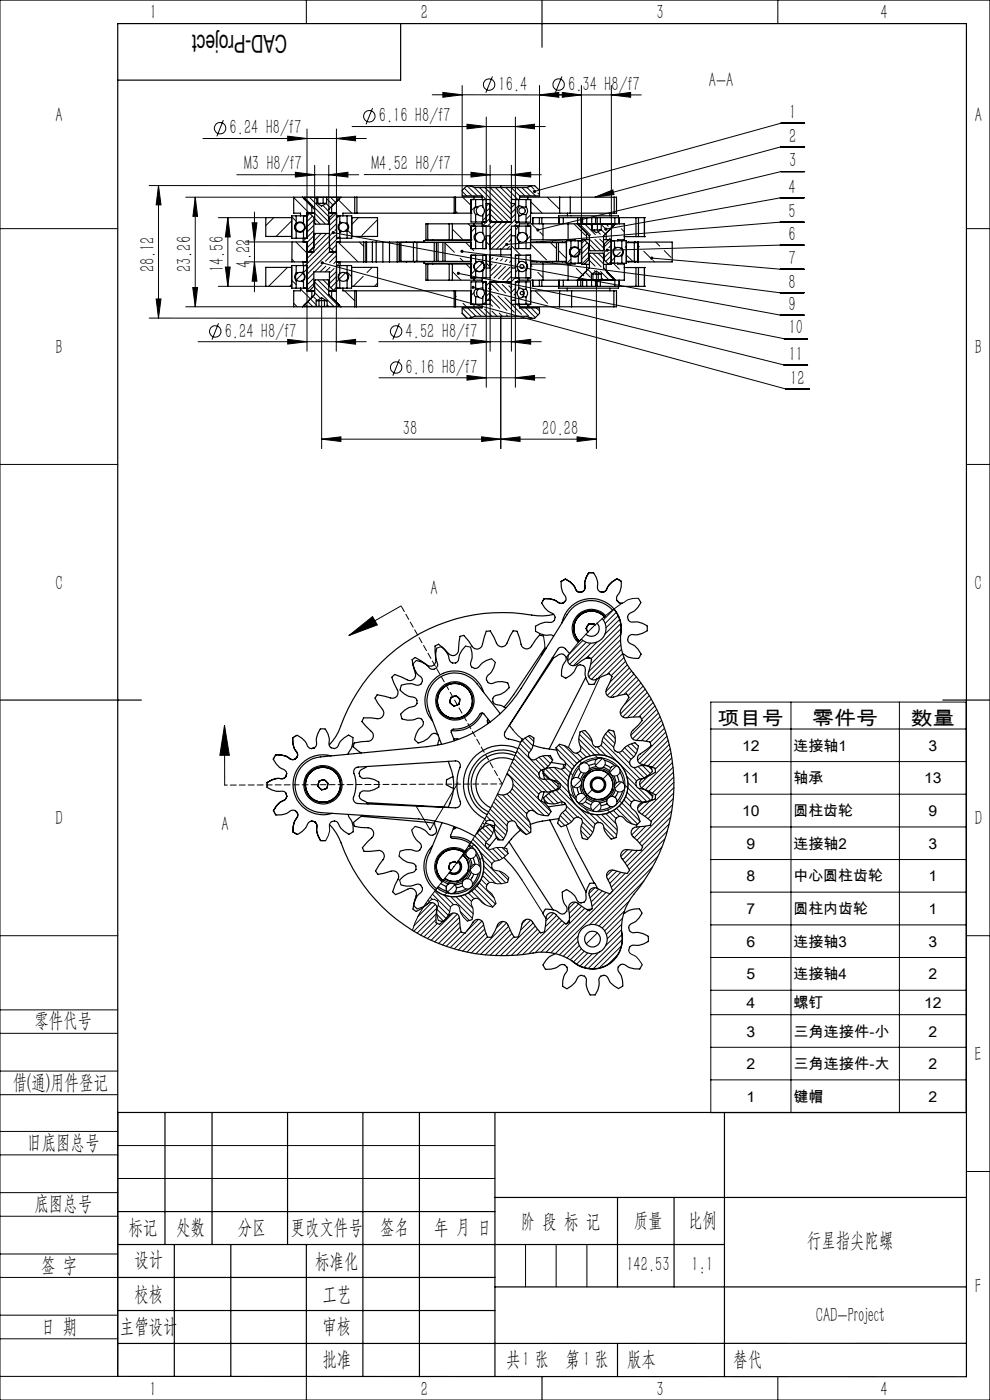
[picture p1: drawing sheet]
<svg xmlns="http://www.w3.org/2000/svg" width="210mm" height="297mm" viewBox="0 0 210 297" stroke-linecap="round" stroke-linejoin="round" font-family="sans-serif">
<defs><g id="words">
<text font-size="5.2" x="60.9" y="7.3" transform="rotate(-180 60.9 7.3)">CAD-Project</text>
<g font-size="4.4">
<text x="31.7" y="4.1">1</text>
<text x="89.2" y="4.1">2</text>
<text x="139.2" y="4.1">3</text>
<text x="186.7" y="4.1">4</text>
<text x="105.8" y="19.2">16.4</text>
<text x="120.5" y="19.2">6.34 H8/f7</text>
<text x="150.4" y="18.5">A-A</text>
<text x="11.7" y="25.9">A</text>
<text x="48.7" y="28.5">6.24 H8/f7</text>
<text x="80.4" y="26">6.16 H8/f7</text>
<text x="167.4" y="25.2">1</text>
<text x="206.8" y="25.9">A</text>
<text x="167.4" y="35.5">3</text>
<text x="167.4" y="30.2">2</text>
<text x="51.8" y="36.2">M3 H8/f7</text>
<text x="78.8" y="36.2">M4.52 H8/f7</text>
<text x="167.3" y="41.1">4</text>
<text x="167.3" y="46.2">5</text>
<text x="167.3" y="51.1">6</text>
<text x="32.8" y="57.8" transform="rotate(-90 32.8 57.8)">28.12</text>
<text x="40.6" y="57.8" transform="rotate(-90 40.6 57.8)">23.26</text>
<text x="47.5" y="57.8" transform="rotate(-90 47.5 57.8)">14.56</text>
<text x="53.1" y="56.8" transform="rotate(-90 53.1 56.8)">4.22</text>
<text x="167.3" y="56.2">7</text>
<text x="167.3" y="66">9</text>
<text x="167.3" y="61.2">8</text>
<text x="47.7" y="71.6">6.24 H8/f7</text>
<text x="86" y="71.6">4.52 H8/f7</text>
<text x="167.3" y="71">10</text>
<text x="11.7" y="75.1">B</text>
<text x="167.3" y="76.5">11</text>
<text x="206.8" y="75.1">B</text>
<text x="86" y="79.3">6.16 H8/f7</text>
<text x="167.6" y="81.6">12</text>
<text x="85.5" y="92.3">38</text>
<text x="115" y="92.3">20.28</text>
<text x="11.7" y="125.1">C</text>
<text x="206.7" y="125.1">C</text>
<text x="91.3" y="126.3">A</text>
<text x="11.7" y="175.1">D</text>
<text x="47" y="176.3">A</text>
<text x="206.8" y="175.1">D</text>
<text x="7.3" y="217.9">零件代号</text>
<text x="206.7" y="225.1">E</text>
<text x="2.7" y="231">借(通)用件登记</text>
<text x="5.8" y="243.7">旧底图总号</text>
<text x="7.3" y="256.8">底图总号</text>
<text x="27.2" y="261.9">标记</text>
<text x="37.4" y="261.9">处数</text>
<text x="50.5" y="261.9">分区</text>
<text x="61.7" y="261.9">更改文件号</text>
<text x="80.6" y="261.9">签名</text>
<text x="92.1" y="261.9">年 月 日</text>
<text x="110.5" y="260.4">阶 段 标 记</text>
<text x="134.4" y="260.4">质量</text>
<text x="145.9" y="260.4">比例</text>
<text x="8.7" y="269.8">签 字</text>
<text x="28.5" y="268.7">设计</text>
<text x="66.9" y="269">标准化</text>
<text x="132.9" y="269.7">142.53</text>
<text x="146.7" y="269.7">1:1</text>
<text x="171.2" y="264.6">行星指尖陀螺</text>
<text x="28.5" y="275.9">校核</text>
<text x="68.4" y="275.9">工艺</text>
<text x="206.8" y="274.4">F</text>
<text x="173.1" y="280.6">CAD-Project</text>
<text x="8.7" y="282.9">日 期</text>
<text x="25.4" y="282.9">主管设计</text>
<text x="68.4" y="282.8">审核</text>
<text x="68.4" y="289.9">批准</text>
<text x="107.4" y="289.9">共 张</text>
<text x="110.8" y="289.9">1</text>
<text x="120" y="289.9">第 张</text>
<text x="123.7" y="289.9">1</text>
<text x="133" y="289.9">版本</text>
<text x="155.6" y="289.9">替代</text>
<text x="31.7" y="296.1">1</text>
<text x="89.2" y="296.1">2</text>
<text x="139.2" y="296.1">3</text>
<text x="186.7" y="296.1">4</text>
</g>
<g font-size="4.1">
<text x="152.3" y="153.9">项目号</text>
<text x="172.3" y="153.9">零件号</text>
<text x="193.2" y="153.9">数量</text>
</g>
<g font-size="3.2">
<text x="157.4" y="159.3">12</text>
<text x="168.3" y="159.3">连接轴1</text>
<text x="196.9" y="159.3">3</text>
<text x="157.4" y="166.2">11</text>
<text x="168.3" y="166.2">轴承</text>
<text x="196" y="166.2">13</text>
<text x="157.4" y="173.1">10</text>
<text x="168.3" y="173.1">圆柱齿轮</text>
<text x="196.9" y="173.1">9</text>
<text x="158.4" y="180.1">9</text>
<text x="168.3" y="180.1">连接轴2</text>
<text x="196.9" y="180.1">3</text>
<text x="158.4" y="187">8</text>
<text x="168.3" y="187">中心圆柱齿轮</text>
<text x="196.9" y="187">1</text>
<text x="158.4" y="193.9">7</text>
<text x="168.3" y="193.9">圆柱内齿轮</text>
<text x="196.9" y="193.9">1</text>
<text x="158.4" y="200.8">6</text>
<text x="168.3" y="200.8">连接轴3</text>
<text x="196.9" y="200.8">3</text>
<text x="158.4" y="207.8">5</text>
<text x="168.3" y="207.8">连接轴4</text>
<text x="196.9" y="207.8">2</text>
<text x="158.4" y="213.8">4</text>
<text x="168.3" y="213.8">螺钉</text>
<text x="196" y="213.8">12</text>
<text x="158.4" y="219.9">3</text>
<text x="168.3" y="219.9">三角连接件-小</text>
<text x="196.9" y="219.9">2</text>
<text x="158.4" y="226.8">2</text>
<text x="168.3" y="226.8">三角连接件-大</text>
<text x="196.9" y="226.8">2</text>
<text x="158.4" y="233.7">1</text>
<text x="168.3" y="233.7">键帽</text>
<text x="196.9" y="233.7">2</text>
</g>
</g></defs>
<g fill="none" stroke="#000" stroke-width=".21">
<path d="M0 0h210v297h-210zM65 0v5M93.9 19.6l4.1 .5-4.1 .5zM98 18.1v22.3M104.5 16.2l-1.5 3.5M114.4 18.1v22.3M119.2 16.2l-1.4 3.5M119.3 19.6l4 .5-4 .5zM123.3 18.1v33M129.7 18.1v33M165 0v5M31.6 39.4h68.1"/>
<path d="M33.6 39.4l.5 4.1h-1zM33.6 39.4v28.1M43 29.4h34.7M47.4 25.5l-1.4 3.4M50.2 37.1h25.9M61 28.9l4.1 .5-4.1 .5zM62.7 36.5l4 .6-4 .5zM65.1 27.4v17.8M66.7 35.1v9.3M69.7 37.1l4.1-.6v1.1zM69.7 35.1v9.3M71.4 29.4l4-.5v1z"/>
<path d="M71.4 27.4v17.8M74.7 26.8h41M77.3 37l37.5 .1M79 22.9l-1.4 3.5M91.7 20.1h6.3M98 20.1h16.4M98.5 39.9l1.6 1.7M99.1 39.4l2.1 2.2M99.1 26.3l4.1 .5-4.1 .5zM99.9 36.5l4.1 .6-4.1 .5zM100.5 39.7l2.6 2.6M101.7 39.8l6.8 6.8"/>
<path d="M102.8 39.8l5.7 5.6M103.2 24.8v18.4M104 39.8l4.5 4.5M104 35.1v7.2M105.1 39.8l3.4 3.4M106.2 39.8l2.6 2.5M107.3 39.8l2.6 2.5M108.4 39.8l1.8 1.8M108.5 37.1l4.1-.6v1.1zM108.5 35.1v7.2M109.3 26.8l4.1-.5v1zM109.3 24.8v18.4"/>
<path d="M109.6 39.8l1.7 1.8M110.7 39.8l1.8 1.8M111.8 39.8l1.8 1.8M112.6 39.5l.7 .6M114.4 20.1l4.1-.5v1zM114.4 20.1h6.4M117 20.1h6.3M123.3 20.1h12.7M129.7 20.1l4.1-.5v1zM170.7 26.1h-5l-52.3 14.5M170.7 36.4h-5l-51.6 12.4M170.7 31.1h-5l-39.5 10.7"/>
<path d="M0 48.5h25M39.4 41.8h22.9M41.4 41.8l.5 4.1h-1zM41.4 41.8v23.3M46.3 46.2h10.1M47.8 56.7h1l-.5 4zM48.3 46.2l.5 4.1h-1zM48.3 46.2v14.5M52 55.6h9.9M52 51.3h9.9M53.5 47.3h1l-.5 4zM54 55.6l.5 4.1h-1z"/>
<path d="M54 45v16.9M56.5 56.7l-.1 .2M58.1 46.2l-1.7 1.7M61 56.7l-4 4M61.9 46.8l-3.3 3.4M61.9 50.5h.1M61.9 46l.9 1M61.9 59.4l.9 1M61.9 55l.6 .6M62.3 41.9l3.3 3.3M62.8 51.3l2.3 2.4M64.2 58l-1.3 1.3"/>
<path d="M64.4 55.6l-.1 .1M64.5 41.9l5.2 5.2M64.9 50.5l-.6 .7M65.1 57.1l-.7 .7M65.1 48.2l-.4 .4M65.1 55.6v18.9M65.7 41.9l4 4.1M65.7 45.3l-.6 .6M66.3 45.9l-1.2 1.1M66.5 53.5l-1.4 1.4M66.6 57.9l-1.5 1.4M66.6 46.7l-1.5 1.4"/>
<path d="M66.6 47.8l-1.5 1.4M66.6 48.9l-1.5 1.5M66.6 59l-1.5 1.5M66.7 59.8l5.2 5.2M66.7 46.4l1.2 1.2M66.7 45.2l2.3 2.4M66.8 41.9l.4 .4M67.1 49.5l-2 2M67.4 59.4l2.3 2.3M68.2 49.5l-3.1 3.1M68.2 56.2l-1.4 1.5M68.4 55.8l98.3 26.7h5"/>
<path d="M68.5 43.6l1.2 1.3M68.5 59.4l1.2 1.2M69.1 56.5l-1.2 1.2M69.2 43.2l.9 .9M69.3 49.5l-4.2 4.2M69.3 42.2l1.3 1.3M69.9 53.4l-4.8 4.8M70 56.7l-1 1M70.1 41.9l1.1 1M70.7 49.2l-4.1 4.2M70.7 49.4l94.8 17.4h5M70.9 57l-1 .9"/>
<path d="M71.2 49.9l-6.5 6.4M71.3 41.9l3.3 3.3M71.3 58.7l-1.4 1.4M71.3 59.8l-1.1 1.2M71.4 45.2l-1.5 1.5M71.4 46.4l-1.5 1.4M71.4 47.5l-1.5 1.4M71.4 52l-1 .9M71.4 53.1l-2.4 2.3M71.4 54.2l-1.5 1.5M71.4 55.3l-.6 .6M71.4 57.6l-1.5 1.5"/>
<path d="M71.4 55.5l.1 .1M71.4 48.6l-.4 .3M71.4 55.6l-.1 18.9M71.7 51.4l4.3 4.2M71.9 59.3l-.5 .5M71.9 45.8l-.5 .5M72.1 50.1l-7 7M72.1 51.1l-.1 .3M72.1 55.7l-.4 .4M73.3 57.9l-1.3 1.3M73.6 57.7l1 1M73.7 48.5l-.6 .6"/>
<path d="M73.7 48.9l.7 .6M76 46.2l-1.4 1.4M76.2 51.4l1 .8M77 58.6l-2.1 2.1M79 56.7l-1.1 1.1M80.1 46.6l-3.3 3.3M94.4 51.6l2 1.9M96 48.6l2.2 2.3M96 57.6l1.8 1.8M96.6 44.8l.4 .4M97.2 58l69.1 13.9h5M97.6 54.8l.7 .7"/>
<path d="M98 53.3l67.5 8.8h5M98 40.6l1 1M98.1 41.8l1.8 1.8M98.8 51.4l1.1 1.2M98.9 56l1 1M99.3 47.5l.6 .6M100.1 52.7l.4 .5M100.9 48.3l-1 .9M100.9 43.8l-1 .9M102.4 55.7l-2.3 2.3M102.5 55.7h-.1M103 59.7l-.6 .5"/>
<path d="M103.1 50.5l-.7 .7M103.2 55.8l.8 .9M103.2 51.3l.8 .8M103.7 43.2l-.5 .5M103.9 59.8l-.7 .8M104 45.2l-1.6 1.5M104 44.1l-.8 .8M104 46.3l-1.7 1.7M104 46.5l.5 .6M104 45.4l1.6 1.7M104 44.3l2.8 2.8M104 43.2l3.9 3.9"/>
<path d="M104 58.9v15.6M104.3 47.1l-.9 .9M104.4 56l-.4 .4M104.6 54.7l-.3 .3M105.3 56.2l-1.3 1.3M105.4 47.1l-1.4 1.4M105.6 54.8l-.4 .3M106.3 56.3l-2.3 2.3M106.5 47.1l-2.5 2.6M106.6 54.9l-.4 .4M107.2 56.5l-2.4 2.5M107.5 51.7l-1.1 1.1"/>
<path d="M107.6 55.1l-.5 .4M107.6 47.1l-3.6 3.7M108.1 52.3l-.6 .5M108.2 56.7l-2.5 2.5M108.5 58.6l-.9 .9M108.5 48.5l-4.3 4.3M108.5 49.6l-3.2 3.2M108.5 50.8l-.6 .5M108.5 57.5l-1.9 1.8M108.5 55.2l-.4 .5M108.5 54.1l-.1 .1M108.5 58.9v15.6"/>
<path d="M108.6 56.8l.1 .1M108.6 52.2l1.9 1.9M109.3 58.9l-.8 .8M109.3 43.2l-.8 .8M109.3 45.4l-.8 .9M109.3 46.6l-5.3 5.3M109.9 47.1l-.9 .9M109.9 57.2l-.5 .5M110 48.1l-.6 .7M110 52.6l-.1 .1M110 43.6l-1.5 1.6M110.2 47.9l-.1 .1"/>
<path d="M110.2 59.2l-.6 .6M111.7 50.9l-.1 .1M111.8 59.8l-.2 .2M111.9 42.2l.2 .1M112.5 54.5l-.1 .2M112.5 50.1l-.7 .7M112.6 45.6l-1 .9M112.6 42.8l2.4 2.4M112.6 56.3l.3 .2M112.7 51.9l3.2 3.2M112.7 47.5l1.4 1.3M114.1 57.8l1.1 1.1"/>
<path d="M114.1 41l.3 .3M114.5 49.2l.7 .7M116.1 41.8l2.6 2.6M116.9 51.6l1.1 1.1M118.5 53.2l1.7 1.7M120.3 51.3l-.1 .1M121.1 55l-.7 .7M121.7 47.5l2.5 2.4M122.2 56.9l1.6 1.6M122.9 53.2l-1.2 1.2M122.9 47.5l2.4 2.4M123.3 52.7l-.4 .4"/>
<path d="M124 51l-.6 .6M124 47.5l2.3 2.3M124.1 57.7l1.1 1.1M124.6 51.5l-1.2 1.2M124.8 57.3l.8 .8M124.8 52.4l-1.4 1.4M124.8 53.5l-1.4 1.5M124.8 54.6l-1.4 1.5M125 53l.2 .2M125 51.9l1.3 1.3M125 55.2l1.2 1.2M125 54.1l2.5 2.5"/>
<path d="M125.2 50.9l2.3 2.3M125.2 47.5l.3 .4M125.8 53.7l2.2 2.3M126.1 57.4l.2 .2M126.2 50.8l1.8 1.8M126.2 41.8l3.8-1.5 .2 1zM126.5 57.5v37.7M126.8 49.2l.6 .5M126.9 53.7l1.1 1.2M127.2 50.7l.8 .8M127.4 57.6l1.8 1.8M127.5 48.8l.9 .8"/>
<path d="M127.6 58.9l.4 .4M128.6 47.5l.4 .5M128.7 57.8l1.5 1.5M128.8 52.9l-.6 .6M128.9 49l.1 .1M129.3 53.5l-1.1 1.1M129.3 50.5l.3 .3M129.6 55.5l-.6 .5M129.6 50.9l-1.4 1.5M129.6 52.1l-.4 .5M129.6 54.3l-1.1 1.2M129.6 50.9l.2 .2"/>
<path d="M129.7 47.5l.3 .3M130.1 55.8l1.3 1.3M130.4 54.7l-.7 .7M130.7 47.5l.2 .2M131.6 53.5l-.9 .9M131.8 48.5l.6 .7M132.9 54.1l1.3 1.4M132.9 52.2l-.3 .3M135.4 52.1l.2 .2M136.6 53.3l1.7 1.7M138.3 54.7l27.2 2.4h5M138.5 55.3l.3 .3"/>
<path d="M139.1 51.4l.8 .8M140.9 53.2l1.4 1.4M170.5 42h-5l-37 6.6-1-1M170.5 47.1h-5l-58 4.8M170.5 52h-5l-36.7 1.1M205 48.5h5M31.6 67.5h67.4M33.1 63.4h1l-.5 4.1zM39.4 65.1h22.9M40.9 61h1l-.5 4.1zM42 72.5h35.7M46.3 60.7h10.1"/>
<path d="M46.4 68.6l-1.4 3.4M61 72l4.1 .5-4.1 .5zM61.9 60.3l-.4 .4M62.3 64.3l.7 .8M63.7 61.3l3.4 3.4M64.7 64.5l.5 .5M65.3 64l1 1M66.4 62.9l.9 .8M66.6 60.1l-1.5 1.5M66.7 62.1l1.3 1.2M66.7 60.9l4.1 4.1M68.2 63.2v32"/>
<path d="M69.4 64.7l.3 .3M71.3 61l-.6 .6M71.3 72.5l4.1-.5v1zM72.5 61.1l.2 .2M73.1 61.7l2.1 2.1M80.1 60.1l-.7 .6M80.4 72.5h34.4M84.7 68.6l-1.4 3.4M84.7 76.2l-1.4 3.5M96.6 62.8l.2 .1M98 66.4l1.1 1.1M98.1 65.3l2 2"/>
<path d="M98.2 64.3l.8 .8M99.1 79.7l4.1 .4-4.1 .5zM99.2 65.3l1.8 1.8M99.9 72l4.1 .5-4.1 .5zM100.3 65.3l1.8 1.8M100.3 61l66 16.4h5M100.5 62.1l-.6 .6M101.4 65.3l1.8 1.8M102.8 65.6l1.6 1.5M102.9 64.6h.1M103.1 64l-.5 .5M103.2 63.7v18.5"/>
<path d="M103.7 62.3l-.5 .5M104 63.1l-.6 .6M104 61.1l.2 .3M104 60.9l-.4 .3M104 64.5l.5 .5M104 63.4l2 2M104 60l1.7 1.8M104.1 62.4l3.4 3.4M104.4 66l1 1.1M105.2 60.1l2 2.1M105.6 62.8l3.5 3.4M105.9 66.4l.7 .7"/>
<path d="M106.2 67.5v27.7M106.5 60.4l2 1.9M107.1 63.1l1.4 1.4M107.4 66.8l.3 .3M107.9 60.6l.6 .6M108.5 72.5l4.1-.5v1zM108.5 64.6l2.1 2.1M108.6 60.7l-.1 .2M109.1 63.6l-.1 .1M109.3 63.7v18.5M109.3 61.2l-.8 .8M109.3 62.3l-.3 .3"/>
<path d="M109.6 64.6l.6 .5M109.7 61.8l-.3 .4M110.4 65.3l1.7 1.8M111.5 65.3l2.1 2.1M111.8 64.3l-.2 .2M111.9 64.6l.5 .5M112.7 65.3l1.4 1.5M113.6 61.7l2.6 2.6M113.8 65.3l.6 .7M0 98.5h25M68.2 93.2l4.1-.5v1zM68.2 93.2h58.3"/>
<path d="M80.4 80.1h35.3M102.2 92.7l4 .5-4 .5zM106.2 93.2l4.1-.5v1zM109.3 80.1l4.1-.4v.9zM122.4 92.7l4.1 .5-4.1 .5zM205 98.5h5M74 134.8l5-4 1 1.8zM85.1 128.5l-11.1 6.3M93.7 137.2l-1 .3M98.8 137.1l1 .2M104.3 139.8l.8 .7M115.3 134.9l.3 2.9"/>
<path d="M120.9 138.6l-.8 1-.1-.3M123.2 135.7l-2.4 2.9M123.6 135.9l-3.1 3.1M124.4 136.3l-4 3.9M124.7 134.1l-1.8 2M125.3 136.5l-4.5 4.4M126.6 136.2l-5 5M128.2 130.8h.1M128.2 130.8l-3.5 3.3M128.2 130.8l-.1 .1M130.2 129.3l-2.2 2.2M130.7 129.9l-2.3 2.4"/>
<path d="M131.1 130.6l-2.5 2.6M131.4 131.4l-3.1 3.1M131.6 135.7l-6.7 6.8M131.7 132.3l-7.2 7.2M131.7 134.6l-6.4 6.3M131.7 136.8l-6.8 6.8M131.7 133.4l-6.3 6.3M131.8 137.8l-6.4 6.3M132 127.9l-3.8 2.9M132.1 138.7l-5.3 5.3M132.4 139.5l-3.6 3.5M135.4 126.9a4.1 4.1 0 0 0-3.3 1h-.8"/>
<path d="M47.6 153.9l1 6.3h-2zM47.6 153.9l.1 12.7M63 156l-.9 .5M88.3 140.1l-.7 .8M108.8 154.9l1.2 1.2 .8 .7-2 4.4a96.1 96.1 0 0 1-6 12.5M109.6 159.3l4.7 4.7M110 158.6l4.8 4.8M110.3 157.8l1.9 1.9M110.7 157.1l2 2M111.4 156.6l1.7 1.7M112.1 156.2l1.1 1.1M118 158.7l3.8 3.9"/>
<path d="M118.5 158.1l3.9 3.9M119.7 158.2l3.7 3.7M122.4 159.8l1.2 1.2M122.8 156.8l4 4M122.9 155.8l4.4 4.3M123 158.1l2.2 2.2M123.1 159.3l1.3 1.3M123.4 155.1l2.2 2.2M126.7 158.4l1.9 2M127.2 143.7l-5.8 12.8-.8 2.1M127.5 158.1l7.5 7.6M127.7 157.2l8.1 8.1"/>
<path d="M128 156.3l2.2 2.2M128.4 155.7l2 2M128.9 155.1l1.6 1.6M130.1 155.1l.1 .2M131.2 159.6l2.3 2.3M132 159.2l1.8 1.9M132.5 158.6l1.9 2M132.7 140.3l-3.1 3M133.1 141l-3.7 3.7M133.1 158.1l1.8 1.8M133.5 141.7l-5 5M133.9 157.8l1.3 1.3"/>
<path d="M133.9 142.4l-5.1 5.1M134.5 143l-5 5M135 143.6l-4 4M135.5 144.2l-3.1 3.1M136 144.9l-2.8 2.7M136.4 145.6l-3.9 3.8M136.9 146.2l-5.3 5.2M137.3 146.9l-5.2 5.2M137.7 147.6l-4.6 4.7M138.1 148.3l-3.8 3.8M138.6 149l-3.1 3.1M138.9 149.8l-2.8 2.8"/>
<path d="M139.3 150.5l-5.5 5.5M139.7 151.3l-5.5 5.4M140 152l-5 5.1M140.3 152.8l-4.2 4.3M140.7 153.6l-3.6 3.6M141 154.5l-3.1 3M141.2 155.3l-5.9 6M141.5 156.2l-5.8 5.8M141.7 157.1l-5.1 5.1M142 157.9l-4.5 4.6M142.2 158.9l-3.9 3.8M142.3 159.8l-3.3 3.4"/>
<path d="M150.8 148.9h54.1v87.1h-54.1zM150.8 154.7h54.1M167.8 148.9v87.1M190.8 148.9v87.1M56.7 166v1M58 172l.5 .9M58.5 160.2l-.5 .8M70.3 174.3a1.33 1.33 0 0 0-.4 1.5 4.5 4.5 0 0 1-.8 2.5M88.1 175.3l-.8 .8M97.2 166l-6 10-2.9-4.9M99.7 179.1l-.3 .4M99.8 179.9l-1 1"/>
<path d="M99.9 178.7l-1.5 2.3M99.9 178.7a6.3 6.3 0 0 1 1.5 9 6.3 6.3 0 0 1-9 1.2M100.3 178l4.7 4.7M100.5 179.2l-.4 .4M100.7 177.4l-.8 1.3M100.7 177.4l2.6 2.5M101 176.9l.4-.3a3.7 3.7 0 0 1 2.7-1.7l.7 .7a4.2 4.2 0 0 1-1.7 3l-.2 .8 .2 .2a.9 .9 0 0 0 1.3 .5 3.9 3.9 0 0 1 3.1-.1l.3 1M101.2 176.7l1.9 1.9M101.6 176l2.1 2.1M102 175.3l2.2 2.2M102.4 174.6l.4 .3M102.8 173.8l.4 .4"/>
<path d="M102.9 173.7l-2.2 3.7M103.1 175.3l1.5 1.4M103.2 173.1l.9 .9M103.6 172.4l4 4M103.9 175l.9 .8M104 171.6l3.6 3.6M104.4 170.9l3.4 3.5M104.7 170.1l4 4M104.8 175.9l2.1 2M105 174.8l2.3 2.4M105.1 169.4l7.3 7.3M105.2 177.3l.8 .9"/>
<path d="M105.4 179.8l1.8 1.8M105.5 168.6l7.1 7.2M106.5 179.8l1.3 1.2M106.6 168.7l5.8 5.7M107.5 168.4l4.2 4.2M107.6 164l8.9 8.9M107.9 163.3l9 8.9M108.2 168l4 4M108.3 162.5l6 6M108.6 167.3l5.2 5.2M108.6 161.7l6.3 6.3M108.8 166.4l6.7 6.6"/>
<path d="M109 160.9l7.1 7.2M109.3 160.1l10 10M109.7 175.1l1.9 1.9M113.6 161.1l2 2M114.3 160.6l1.9 2M115.1 160.4l1.7 1.6M115.3 163.9l3.1 3.1M115.4 169.6l.8 .9M115.6 165.3l2.3 2.3M115.6 163.1l2.7 2.6M115.7 168.8l1.8 1.8M116.2 160.3l1 1"/>
<path d="M116.3 168.3l2.1 2.1M116.5 162.9l4 3.9M117.6 162.8l2.9 2.9M118 167.7l8 8M118.5 173.8l1.3 1.4M118.7 167.2l3.3 3.4M118.8 166.2l3.1 3.2M118.8 173l1.8 1.8M118.8 160.7l.4 .3M119.1 163.2l1.6 1.6M119.2 170.1v.6M119.3 172.4l1.9 1.9"/>
<path d="M119.6 162.2l-.2 .9M119.7 162.7l1.8 1.8M119.9 171.8l1.8 1.9M119.9 161.7l1.5 1.5M120.1 175l.6 1.8 1.4 3.2M120.2 171l2.3 2.4M122.8 171.4l3.5 3.4M123.2 176.2l1.6 1.7M123.2 165.5l-1.5 1.5M123.3 175.2l2 2.1M123.4 177.7l.3 .2M123.5 174.4l2.2 2.2"/>
<path d="M124 171.4l3.1 3.1M125.4 163.3l-1.8 1.7M125.6 167.6l-2.8 2.8M126.5 172.8l4.3 4.3M127.3 170.4l-1.6 1.5M127.6 172.8l3.4 3.3M127.8 160.9l-1.5 1.5M128.1 175.5l2.3 2.3M128.4 169.2l-.6 .7M128.5 172.6l2.1 2.1M128.9 171.8l1.8 1.8M129 164.2l-1 1"/>
<path d="M129.3 163.9l-.3 .2M129.4 168.2l-.8 .8M130.1 171.9l1.2 1.3M130.2 167.4l-.6 .7M130.7 162.5l-1.3 1.3M130.8 171.5l3.3 3.3M131.4 171l3.9 3.8M131.4 169.9l4.3 4.3M131.8 165.9l-1.4 1.3M132.3 169.7l1.5 1.4M132.6 166.6l3.6 3.5M132.7 168.9l1.3 1.3"/>
<path d="M133 164.7l1.9 1.9M133 168.1l1.7 1.7M133.2 166l4 4.1M134.3 175.7l-.1 .2M134.4 162.8l2.3 2.3M135.3 162.6l2.1 2M135.5 167.2l2.6 2.7M135.7 175.4l-1.7 1.7M136.3 162.4l1.7 1.7M136.3 170.3l-1.1 1.1M137 175.3l-2.5 2.4M137 167.6l1.4 1.4"/>
<path d="M137.4 164.7l-1.7 1.8M137.5 162.5l.8 .8M137.8 169.9l-2.3 2.4M140.4 179.7l-22.6 22.6M141 177.9l-24.1 24.2M141.6 176.3l-8.1 8.1M142 174.8l-9 8.9M142.3 173.4l-6.1 6.1M142.5 160.8l-6.4 6.4M142.5 172l-6.9 6.9M142.7 161.7l-5.8 5.8M142.7 170.7l-7.6 7.6"/>
<path d="M142.8 162.8l-5.1 5M142.8 169.4l-4.7 4.8M142.9 163.8l-4.5 4.4M142.9 164.8l-3.8 3.9M142.9 168.2l-5.4 5.5M142.9 165.9l-6.7 6.9M142.9 167.1l-6.1 6.1M150.8 161.6h54.1M150.8 168.5h54.1M150.8 175.4h54.1M0 198.5h25M84.8 186.7l.3 1"/>
<path d="M84.9 180.6l-.3 1M89.8 192.5l-1.8 3.3-.5 1.6M89.9 192.3l-1.4 .5M89.9 192.3l.9-.7a1.12 1.12 0 0 1 1.6-.7 1.09 1.09 0 0 1 .3 1.7 4.3 4.3 0 0 0 .3 2.7M90.3 191.7l.3 .2M90.8 191l.3 .3M91.3 190.4l.4 .4M91.6 191.5l-3 3M91.7 189.7l3.7 3.7M92.2 189.1l3.4 3.3M92.4 191.8l-4.6 4.6M92.4 188.9l-2.5 3.4"/>
<path d="M92.5 195.1l-3.3 3.3M92.5 193.9l-4 4.1M92.7 194l1.4 1.4M92.7 192.9l1.9 1.9M92.7 192.6l-4.9 5M92.8 195.9l-2.9 2.9M93 192l2.1 2.2M93 188.1l-.3 .3M94 186.8h.1M94 186.8l-.1 .1M94 186.8l-1.6 2.1M94.1 186.7l-.1 .1"/>
<path d="M94.2 189.9l2 2M94.8 189.4l-.5 .5M95.6 190.2l4.6 4.6M96.1 193.7l-5.4 5.4M96.5 187.7l-1.6 1.6M96.7 190.2l3.7 3.6M96.9 183.1h.1M96.9 183.1l-2.9 3.7M97 193.9l-5.6 5.6M97.3 182.5a1.68 1.68 0 0 1 .3 2.4 1.68 1.68 0 0 1-2.3 .3M97.3 186.9l-.5 .5M97.4 194.6l-5.2 5.2"/>
<path d="M97.5 195.7l-4.5 4.5M97.6 193.4l2 1.9M97.6 196.7l-3.8 3.8M97.7 190.1l2.6 2.5M97.8 197.6l-3.1 3.2M98.1 181.3a3.2 3.2 0 0 1 .7 4.5 3.2 3.2 0 0 1-4.5 .6M98.3 181a3.5 3.5 0 0 1 .8 5 3.5 3.5 0 0 1-5 .7M98.5 180.9h.1M98.5 180.9l-1.6 2.2M98.5 180.8v.1M98.5 181.2l-1 1M98.6 189.8l1.4 1.4"/>
<path d="M98.6 198l-3.1 3M99.1 195.4a4.3 4.3 0 0 1-1.7-3l-.2-.3-.6-.2a.88 .88 0 0 0-1.1 .9 3.9 3.9 0 0 1-1.5 2.7M99.2 185l-1.8 1.8M99.3 189.4l1.3 1.3M100 189l2.9 2.9M100.6 188.5l3.9 3.9M100.9 183.3l-1.6 1.6M101.2 187.9l3.9 3.9M101.5 195l-2.5 2.5M101.7 187.3l3.1 3.1M101.7 180.6l2.7 2.6M102 186.7l-2.9 2.9"/>
<path d="M102.1 186.5l1.2 1.3M102.2 195.4l-5.8 5.9M102.3 181.9l-.5 .5M102.3 185.7l1.6 1.5M102.5 182.5l4.8 4.8M102.6 184.8l2.6 2.7M102.6 196.2l-5.4 5.3M102.6 183.8l3.8 3.7M102.8 197.1l-4.7 4.7M103.1 198l-4 4M103.4 180.1l2.5 2.4M103.4 198.8l-3.4 3.4"/>
<path d="M104.5 192.4a4.6 4.6 0 0 1-3-1.7l-.3-.1-.7 .1a1.05 1.05 0 0 0-.3 1.7 4.4 4.4 0 0 1-.1 2.7M104.5 180.1l2.1 2M105.9 184.8l1.9 1.9M106.7 195.5l-1.4 1.3M107.5 195.8l-6.5 6.5M107.7 187.2a4.6 4.6 0 0 1-3.5 0h-.3l-.5 .4a1.11 1.11 0 0 0 .6 1.7 4.3 4.3 0 0 1 1.2 2.4M107.8 181a4.3 4.3 0 0 1-3 1.8l-.3 .2-.2 .6a1.04 1.04 0 0 0 1.4 1.1 4.1 4.1 0 0 1 2.2 1.5M107.9 196.5l-5.9 6M108.2 197.3l-5.3 5.3M108.6 198l-4.6 4.7M109 198.8l-3.9 3.9M110.7 186.7l4.5 7"/>
<path d="M111.6 195l-.8 .9M112.6 195.2l-2.2 2.1M113.1 195.8l-6.9 6.9M113.5 196.5l-6.2 6.2M114 197.1l-5.6 5.6M114.5 197.7l-4.9 4.9M117.4 193.7l-1.6 1.6M118.1 194.2l-2.4 2.4M118.6 194.8l-7.7 7.7M119.2 195.3l-7 7M119.8 195.8l-6.3 6.3M122 191.4l-1.4 1.4"/>
<path d="M122.6 199.7l-3.1 3.2M122.6 198.6l-3.9 4M122.7 191.8l-1.9 1.9M123.4 192.3l-2.6 2.5M124 192.7l-9.2 9.3M124.8 193.1l-8.9 8.9M126.2 188.3l-1.3 1.3M126.7 197.9l-2.3 2.3M127 188.6l-1.8 1.9M127.7 189l-2.3 2.3M128.6 189.3l-3 3M129.9 184.6l-1.2 1.2"/>
<path d="M130.8 184.8l-1.8 1.9M131.7 185.1l-2.3 2.3M131.8 197.3l-3.3 3.3M131.9 196.1l-3.1 3.1M131.9 198.3l-7.1 7.2M132 199.4l-6.2 6.1M132 194.8l-3.4 3.4M132.4 193.3l-4.1 4.2M132.6 185.2l-2.9 3M133.1 180.3l-1.4 1.4M133.4 191.2l-5.7 5.7M134.1 180.4l-2 2"/>
<path d="M135.2 180.4l-2.6 2.6M136.6 186.9l-9.5 9.5M138.4 183.9l-12.2 12.2M139.6 181.7l-14.5 14.5M150.8 182.3h54.1M150.8 189.3h54.1M150.8 196.2h54.1M205 198.5h5M0 214.2h25M0 219.2h25M122.9 200.6l-2.6 2.6M123.3 201.3l-2.3 2.3"/>
<path d="M123.9 201.8l-2.3 2.3M124.7 202.2l-2.4 2.3M125.6 202.3l-2.6 2.6M127.1 202l-3.2 3.2M131 202.6l-2 2M131.8 200.7l-4.7 4.6M133.4 201.6a1.34 1.34 0 0 0 1 1.1 4.8 4.8 0 0 1 1.8 1.9M150.8 203.1h54.1M150.8 210.1h54.1M150.8 215.3h54.1M0 232.2h25M0 227.2h25"/>
<path d="M25 236v56h-25M150.8 222.2h54.1M150.8 229.1h54.1M0 245h25M0 240h25M0 258h25M0 253h25M25 243h80M25 250h80M205 248.5h5M0 271h25M0 266h25"/>
<path d="M0 279h25M111.5 264v9M118 264v9M124.5 264v9M0 284h25M65 292.1v4.9M153.7 292h.1M165 292v5"/>
<circle cx="103.8" cy="17.9" r="1.2"/>
<circle cx="118.5" cy="17.9" r="1.2"/>
<circle cx="46.7" cy="27.2" r="1.22"/>
<circle cx="78.3" cy="24.7" r="1.22"/>
<circle cx="45.7" cy="70.3" r="1.22"/>
<circle cx="84" cy="70.3" r="1.21"/>
<circle cx="84" cy="78" r="1.21"/>
<circle cx="122.3" cy="166" r="1.11"/>
<circle cx="123.3" cy="169.4" r="1.1"/>
<circle cx="123.9" cy="162.9" r="1.1"/>
<circle cx="126.4" cy="171.1" r="1.1"/>
<circle cx="126.8" cy="166.5" r="1.67"/>
<circle cx="126.9" cy="166.5" r="3.2"/>
<circle cx="126.9" cy="166.5" r="3.1"/>
<circle cx="126.9" cy="166.5" r="6.4"/>
<circle cx="126.9" cy="166.5" r="5.7"/>
<circle cx="127.3" cy="161.9" r="1.1"/>
<circle cx="130.4" cy="163.5" r="1.1"/>
<circle cx="131.4" cy="166.9" r="1.1"/>
<circle cx="99.1" cy="187.5" r="1.1"/>
<circle cx="99.9" cy="181" r="1.1"/>
<circle cx="100.9" cy="184.4" r="1.1"/>
</g>
<path d="M106.5 166.3l-58.8 .3" fill="none" stroke="#000" stroke-width=".21" stroke-dasharray="1.3 .6" stroke-dashoffset=".7"/>
<path d="M106.5 166.3l-21.4-37.8" fill="none" stroke="#000" stroke-width=".21" stroke-dasharray="1.3 .6" stroke-dashoffset="-.1"/>
<g fill="none" stroke="#000" stroke-width=".25">
<path d="M85 5v12h-60M115 0v10M99.7 39.4l1 .4h11.1l1-.4M99.7 39.4h6.5M99.7 39.4h-.7l-1 1v1.2h4.3v.7M106.2 39.4h6.6M106.2 39.4v.4M112.8 39.4h.6l1 1v1.2h-4.2v.7M61.9 46.2h-5.5v4h5.5M61.9 56.7h-5.5v4h5.5M61.9 51.3h3.2v4.3h-3.2zM62.8 57.9a1.17 1.17 0 0 0 0 1.6"/>
<path d="M62.8 57.9h.3M62.8 59.5h.3M62.8 56.3h1.5M62.8 47.4a1.15 1.15 0 0 0 0 1.6M62.8 50.5h1.5M62.8 45.8h.9M62.8 45.8v1.6M62.8 49v1.5M62.8 56.3v1.6M62.8 59.5v1.6M62.8 56.3h-.9v4.8h.9M62.8 45.8h-.9v4.7h.9"/>
<path d="M62.8 49h.1M62.8 47.4h.1M63.7 45.8h1.4M64 59.6l.4 .2M64.2 41.8h8.1M64.2 41.8l2.5 2.6v3l.2 .2h2.7l.1-.2v-3l2.3-2.2v-.3h-7.5M64.2 41.8h-1.9v3.4h1.4v.6M64.3 56.3h.8v5.4h.5M64.3 50.5v.8M64.3 55.6v.7M64.4 57.6l-.4 .2M64.4 47.4a1.1 1.1 0 0 0-1.6 0 1.1 1.1 0 0 0 0 1.6 1.1 1.1 0 0 0 1.6 0"/>
<path d="M64.4 56.3v1.6a1.13 1.13 0 0 1 0 1.6v1.6M64.4 47.4a1.07 1.07 0 0 1 0 1.6v1.5M64.4 45.8v1.6M64.5 41.9v.3M64.5 41.9h.1M65.1 56.3v5.4h1M65.1 45.2v5.3h-.8M65.1 53.4l1.5 .1M66.1 45.2h.6h-1.1l1 .9M66.1 45.2h-1v5.3M66.1 43.8v1.4M66.6 52.5l-1 .9h1"/>
<path d="M66.6 46.1h.1M66.6 46.1v7.4M66.6 49.5h3.3M67.2 41.9v1.2M67.2 43.1h2.1M67.2 43.1l1 .6 1.1-.6M67.4 41.9v1.2M68.5 41.9v1.2M69.3 41.9v1.2M69.7 46.1h.2M69.9 52.5l.9 .9h-.9M69.9 46.1v7.4"/>
<path d="M69.9 53.5h1.5M70.3 45.2h-.6h1.1l-.9 .9M70.3 45.2h1.1v5.3h.7M71.4 56.3h.7M71.4 45.8h1.3M71.4 56.3l-.1 5.4h-.5M71.4 56.3v5.4h-1.1M72.1 47.1l.4 .2M72.1 56.3v1.6a1.17 1.17 0 0 0 0 1.6v1.6M72.1 45.8v1.6a1.15 1.15 0 0 0 0 1.6v1.5M72.1 56.3h1.5M72.1 50.5h1.5"/>
<path d="M72.1 50.5v.9M72.1 55.6v.7M72.3 41.8h2.9M72.3 41.8l-2 2v1.4M72.5 49.1l-.4 .1M72.7 45.8h.9M73.3 49h.3M73.3 47.4h.3M73.6 57.9h.1M73.6 59.5h.1M73.6 57.9a1.14 1.14 0 0 1 0 1.6M73.6 47.4a1.07 1.07 0 0 1 0 1.6"/>
<path d="M73.6 45.8v1.6M73.6 49v1.5M73.6 56.3v1.6M73.6 59.5v1.6M73.6 56.3h1v4.8h-1M73.6 45.8h1v4.7h-1M74.6 56.7h5.5v4h-5.5M74.6 46.2h5.5v4h-5.5M75.2 41.8h.5M75.2 45.2h.5M75.2 45.2h-2.5v.6M75.2 41.8v3.4"/>
<path d="M75.7 41.8v3.4M75.7 41.8h20.6M75.7 45.2h20.6M77.2 51.4h.4M77.2 55.6h.4M77.2 51.4h-5.8v4.2h5.8M77.2 51.4v4.2M77.6 51.4v4.2M77.6 51.4h.2M77.6 55.6h.2M77.8 51.4h1.2v4.2h-1.2M77.8 51.4v4.2"/>
<path d="M79 55.6h.8M79.1 51.4h.7M79.8 51.4h1.4v4.2h-1.4M79.8 51.4v4.2M81.3 51.4h1.3M81.3 55.6h1.3M82.6 51.4h1.6v4.2M82.6 55.6h1.6M82.6 51.4v4.2M84.3 55.6h1.9M84.3 51.4h1.9M84.7 51.4v4.1"/>
<path d="M85.1 51.4h2.5M85.1 55.5h2.5M85.1 51.4h-.3v4.1h.3M85.1 51.4v4.1M86.2 51.4h1.8M86.2 55.6h1.8M86.2 51.4h.1M86.2 55.5v.1M88 51.4h1.9M88 55.6h1.9M88 51.4h.1M88 55.5v.1"/>
<path d="M88.4 51.4h-.7v4.1h.7M88.4 51.4h3.7M88.4 55.5h3.7M88.4 51.4v4.1M89.9 55.5v.3h10M90.7 56h-.4v3.4h.4M90.7 47.5h-.4v3.4h.4M90.7 56h4.6M90.7 59.4h4.6M90.7 47.5v3.4M90.7 56v3.4M90.7 47.5h4.6"/>
<path d="M90.7 50.9h4.6M91.8 50.9v.1M91.8 55.8v.2M92.1 51.4h.5M92.1 55.5h.5M92.1 51.4v4.1M92.6 51.4v4.1M92.6 51.4h.3M92.6 55.5h.3M92.9 51.4h1M92.9 55.5h1M92.9 51.4v4.1"/>
<path d="M93.9 51.4h.5M93.9 55.5h.5M93.9 51.4v4.1M94.4 55.5h5.5M94.4 51.4v4.1M94.4 51.4h5.5M95.3 56h.7M95.3 59.4h.7M95.3 47.5h.7M95.3 50.9h.7M95.3 47.5v3.4M95.3 56v3.4"/>
<path d="M96 47.5v3.4M96 56v3.4M96 56h3.9M96 59.4h4.5M96 47.5h4.5M96 50.9h3.9M96.3 41.8h.3M96.3 45.2h.3M96.3 41.8v3.4M96.6 41.8h3.9M96.6 45.2h3.3M96.6 41.8v3.4"/>
<path d="M99.9 56h.1M99.9 50.9h.1M99.9 45.2h.1M99.9 51h-10v.4M100.5 59.4h1.8M100.5 47.5h1.8M100.5 41.8h1.8M100.5 41.8v.5M100.5 47.5v.5M100.5 58.9v.5M100.9 43.9a1.06 1.06 0 0 0 0 1.6M100.9 43.9h.5"/>
<path d="M100.9 45.5h.5M100.9 47.1h1.4M100.9 42.3h1.4M100.9 59.8h1.4M100.9 49.6a1.05 1.05 0 0 0 0 1.5M100.9 49.6h.3M100.9 51.1h.3M100.9 48h1.4M100.9 55.7a1.06 1.06 0 0 0 0 1.6M100.9 55.7h.1M100.9 57.3h.1M100.9 58.9h1.4"/>
<path d="M100.9 42.3h-1v4.8h1M100.9 59.8h-1v4.8h1M100.9 48h-1v4.7h3.3v-2.7h.8M100.9 42.3v1.6M100.9 45.5v1.6M100.9 48v1.6M100.9 51.1v1.6M100.9 54.1v1.6M100.9 57.3v1.6M100.9 59.8v1.6M102.3 42.3h1.7v4.8h4.5v-4.8h1.7M102.3 48h1.7v10.9h-1.7"/>
<path d="M102.3 47.1v.9M102.3 58.9v.9M102.3 59.8h.9v3.9h.8M102.4 43.7a1.1 1.1 0 0 0-1.4 1 1.1 1.1 0 0 0 1.4 1.1M102.4 49.4a1.09 1.09 0 0 0-1.6 1 1.09 1.09 0 0 0 1.6 .9M102.4 42.3v1.6a1.09 1.09 0 0 1 0 1.6v1.6M102.4 59.8v1.6a1.09 1.09 0 0 1 0 1.6v1.6M102.4 48v1.6a1.09 1.09 0 0 1 0 1.5v1.6M102.4 54.1v1.6a1.09 1.09 0 0 1 0 1.6v1.6M103.1 59.8v4.8M103.1 42.3v4.8M103.1 48v4.7"/>
<path d="M103.1 54.1v4.8M104 47.1h4.5M104 43.2h-.8v3.9h-.9M104 56.9h-.8v-2.8h-3.3v4.8h1M104 54.1h4.5M104 52.8h4.5M106.2 47.1h.1M106.2 52.8v1.3M106.2 59.8h.1M108.5 43.2h.8M108.5 50h.8M108.5 56.9h.8"/>
<path d="M109.4 42.3v4.8h.8M109.4 48v4.7h3.1v-4.7M109.4 58.9l-.1-4.8h3.2v4.8M110 43.6l.4 .1 .5 .4M110 49.3l.3 .2M110 55.7a1.1 1.1 0 0 1 1.5 .1 1.1 1.1 0 0 1 0 1.5 1.1 1.1 0 0 1-1.5 .1M110 42.3v1.6a1.09 1.09 0 0 0 0 1.6v1.6M110 59.8v1.6a1.09 1.09 0 0 0 0 1.6v1.6M110 48v1.6a1.09 1.09 0 0 0 0 1.5v1.6M110 54.1v1.6a1.09 1.09 0 0 0 0 1.6v1.6M110.2 59.4h1.7M110.2 47.5h1.7"/>
<path d="M110.2 47.1h1.4M110.2 59.8h1.4M110.2 48h1.4M110.2 58.9h1.4M110.2 47.1v.9M110.2 58.9v.9M110.2 48h-1.7v10.9h1.7M110.2 59.8h-.9l.1 4.8M110.2 41.8h1.7M110.2 42.3h1.4M110.3 51.3l-.3 .1M110.8 43.9h.8"/>
<path d="M110.8 45.5h.8M110.9 45.4l-.5 .4h-.4M111.4 55.7h.2M111.4 57.3h.2M111.5 49.6h.1M111.6 43.9a1.13 1.13 0 0 1 0 1.6M111.6 49.6a1.13 1.13 0 0 1 0 1.5v1.6M111.6 55.7a1.13 1.13 0 0 1 0 1.6M111.6 42.3h1M111.6 59.8h.9v4.8h-.9M111.6 48h1v2.9M111.6 42.3v1.6"/>
<path d="M111.6 45.5v1.6M111.6 48v1.6M111.6 54.1v1.6M111.6 57.3v1.6M111.6 59.8v1.6M111.9 59.4h10.5M111.9 41.8v.5M111.9 47.5v.5M111.9 58.9v.5M111.9 47.5h10.5M111.9 41.8h6.8M112.5 51.4h1.4"/>
<path d="M112.5 55.6h1.4M112.5 50.9h9.5v.2M112.5 51.5h5.5v4h-5.5M112.6 45.2h.1M112.6 56v2.9h-1M112.6 42.3l-.1 4.8h-.9M112.6 42.3v2.9M112.6 45.2h6.1M113 59.4v1.3h1.3M113.9 51.4h.8M113.9 55.6h.8M113.9 51.4v.1"/>
<path d="M113.9 55.5v.1M114.3 46.2h-1.3v1.3M114.4 59.4v1.3h.5M114.7 51.4h.3M114.7 55.6h.3M114.7 51.4v.1M114.7 55.5v.1M114.9 46.2h3.6v-.4h12.7v.4M114.9 46.2h-.5v1.3M114.9 46.2v1.3M114.9 59.4v1.3M115 51.4h2.2"/>
<path d="M115 55.6h2.2M115 51.4v.1M115 55.5v.1M115.2 47.5v3.4M115.2 56v3.4M117.2 51.4h2.1M117.2 55.6h2.1M117.2 51.4v.1M117.2 55.5v.1M118.1 51.5h.4M118.1 55.5h.4M118.5 51.5v4"/>
<path d="M118.5 51.5h1.7M118.5 55.5h1.7M118.6 59.4v1.3h.9M118.6 46.2v1.3M118.7 41.8h2.3M118.7 45.2h2.3M118.7 41.8v3.4M119.3 51.4h.6M119.3 55.6h.6M119.3 51.4v.1M119.3 55.5v.1M119.5 46.2h-.9v1.3"/>
<path d="M119.5 46.2h3M119.5 46.2v1.3M119.5 59.4v1.3M119.9 51.4h.3M119.9 55.6h.3M119.9 51.4v.1M119.9 55.5v.1M120.4 45.2v.6M120.5 47.5v3.4M120.5 56v3.4M120.9 50.9v.2M120.9 55.8v.2"/>
<path d="M121 41.8h9.3M121 45.2h9.3M121 41.8v3.4M121.1 52.7a1.15 1.15 0 0 0 0 1.6M121.1 55.8h.9M121.1 51.1h.9M121.1 51.1h-.9v4.7h.9M121.1 52.7h.1M121.1 54.3h.1M121.1 51.1v1.6M121.1 54.3v1.5M122 55.8v.2h-9.5"/>
<path d="M122 55.8h1.4M122 51.1h1.4M122.4 59.4h8.2M122.4 47.5h8.2M122.4 47.5l2.6 2.6v2.9l.2 .2h2.6l.2-.2v-3l2.6-2.5M122.5 46.2h.7M122.5 46.2v1.3M122.5 59.4v1.3M122.7 52.7a1.09 1.09 0 0 0-1.6 0 1.09 1.09 0 0 0 0 1.5 1.09 1.09 0 0 0 1.6 .1M122.7 52.7a1.07 1.07 0 0 1 0 1.6M122.7 51.1v1.6M122.7 54.3v1.5"/>
<path d="M122.8 59.4l-.1-.2 2.3-2.3v-3l.2-.2h2.6l.2 .2v3l2.3 2.3-.1 .2M122.8 59.4h.1M122.8 59.4h7.4M123.2 46.2h.4M123.2 46.2v1.3M123.2 59.4v1.3M123.4 50.8v5.3M123.6 46.2h.9M123.6 46.2v1.3M123.6 59.4v1.3M123.9 50.8l.9 1M124.4 56.1h.6"/>
<path d="M124.4 50.8h.6M124.4 56.1v1.4l-2 1.9M124.4 50.8h-1v5.3h1M124.4 49.5v1.3M124.5 46.2h1M124.5 46.2v1.3M124.5 59.4v1.3M124.8 55.1h.2M124.8 51.8h.2M124.8 55.1l-.9 1M124.8 51.8v3.3M125.5 47.5v1.3"/>
<path d="M125.5 59.4v1.3M125.5 58.1h2M125.5 48.8h.1M125.5 48.8h2M125.5 46.2h.8M125.5 58.1l-.1 1.3M125.5 58.1l1-.6 1 .6M125.5 48.8l1 .6 1-.6M125.5 46.2v1.3M125.6 47.5v1.3M125.8 58.1v1.3M126.3 59.4v1.3h-.8"/>
<path d="M126.3 46.2h.4M126.3 46.2v1.3M126.7 46.2h.7M126.7 46.2v1.3M126.7 59.4v1.3M126.7 47.5v1.3M126.9 58.1v1.3M127.4 46.2h3M127.4 46.2v1.3M127.4 59.4v1.3M127.5 58.1l.1 1.3M127.5 47.5h-4.7v.3"/>
<path d="M127.5 47.5v1.3M127.5 47.5l2.7 .1M128 56.1h.6M128 50.8h.6M128 55.1h.2M128 51.8h.2M128.2 55.1l.9 1M128.2 51.8v3.3M128.6 56.1v1.4l2 1.9M128.6 50.8h1v5.3h-1M128.6 49.5v1.3M129.1 50.8l-.9 1"/>
<path d="M129.4 45.2v.6M129.6 55.8h1.4M129.6 51.1h1.4M129.6 50.8v5.3M130.2 59.4h.1M130.2 47.6h.1M130.2 47.6v.2M130.3 41.8h.5v3.4h-.5M130.3 41.8v3.4M130.4 52.4l.3 .2M130.4 51.1v1.6a1.15 1.15 0 0 0 0 1.6v1.5M130.4 46.2h.9v1.3"/>
<path d="M130.4 46.2v1.3M130.4 59.4v1.3M130.6 47.5h1.8v3.4h-1.4v.2M130.7 54.4l-.3 .1M131 55.8h.9M131 51.1h.9M131 55.8v.2h1.4v3.4h-1.8M131.3 59.4v1.3h-.9M131.4 46.2h3.5M131.7 52.7h.2M131.7 54.3h.2M131.9 52.7a1.15 1.15 0 0 1 0 1.6"/>
<path d="M131.9 51.1h1v4.7h-1M131.9 51.1v1.6M131.9 54.3v1.5M132.4 56.8h2.5M132.4 50.2h2.5M132.9 51.4h.4M132.9 55.6h.4M132.9 51.5h1.6M132.9 55.5h1.6M133.4 55.5l1.2 .1M134.5 51.5h.8M134.5 55.5h.8"/>
<path d="M134.5 51.5v4M134.6 51.4l-1.2 .1M134.6 51.4h.2M134.6 55.6h.2M134.6 51.4v.1M134.6 55.5v.1M134.8 55.5l.5 .1M134.9 56.8h.5v3.9h-.5M134.9 46.2h.5v4h-.5M134.9 46.2v4M134.9 56.8v3.9M135.3 51.4h.1"/>
<path d="M135.3 51.4l-.5 .1M135.3 51.4v4.2M135.4 51.4v4.2M135.4 51.4h7.2v4.2h-7.3M135.5 56.8h1.2M135.5 50.2h1.2M135.5 46.2h1.2M136.7 56.8h.1M136.7 50.2h.1M136.7 46.2h.1M136.7 46.2v4M136.7 56.8v3.9"/>
<path d="M62.8 61.1h.9M63.7 61.1h1.4M63.7 61.1v.6h-1.4v3.4h1.9M64.2 65.1h8.1M64.5 65h.1M64.5 65v-.2l2.2-2.3v-3l.2-.1h2.7l.1 .1v3l2.6 2.6M65.6 61.7h1.1M66.1 61.7h.6M66.1 61.7v1.4l-1.9 2M66.6 60.7h.1M66.6 60.7v-3h3.3v3M66.6 60.7l-1 1"/>
<path d="M67.2 63.8h2.1M67.2 63.8l1-.6 1.1 .6M67.2 63.8h-.1v1.2M67.7 63.8v1.2M68.8 63.8v1.2M69.3 63.8h.1v1.2M69.7 61.7h.6M69.7 60.7h.2M69.7 61.7h1.1M69.9 60.7l.9 1M70.3 61.7v1.4M71.3 61.1h1.4"/>
<path d="M72 64.7v.3h-7.5M72.3 65.1h2.9M72.7 61.1h.9M72.7 61.1v.6h2.5M75.2 65.1h.4M75.2 61.7h.4M75.2 61.7v3.4M75.6 61.7v3.4M75.6 65.1h20.7M75.6 61.7h20.7M96.3 65.1h.3M96.3 61.7h.3"/>
<path d="M96.3 61.7v3.4M96.6 61.7v3.4M96.6 65.1h3.9M96.6 61.7h3.3M99.7 67.5h6.5M99.7 67.5l1-.4h11.1l1 .4M99.9 61.7v2.9h.6M100.5 64.6h1.8M100.5 65.1h1.8M100.5 64.6v.5M100.9 61.4a1.06 1.06 0 0 0 0 1.6M100.9 61.4h.6"/>
<path d="M100.9 63h.6M100.9 64.6h1.4M100.9 63v1.6M102.3 64.6h1.7v-4.8h4.5v4.8h1.7M102.3 64.6v.7h-4.3v1.2l1 1h.7M102.4 61.1a1.1 1.1 0 0 0-1.3 1.1 1.1 1.1 0 0 0 1.3 1M106.2 67.5h6.6M106.2 67.1v.4M108.5 63.7h.8M110 61.1a1.1 1.1 0 0 1 1.2 1.1 1.1 1.1 0 0 1-1.2 1.1M110.2 64.6h1.7M110.2 65.1h1.7"/>
<path d="M110.2 64.6h1.4M110.2 64.6v.7h4.2v1.2l-1 1h-.6M110.8 61.4h.8M110.8 63h.8M111.6 61.4a1.13 1.13 0 0 1 0 1.6M111.6 63v1.6M111.9 64.6v.5M111.9 65.1h6.8M112.5 61.7h6.2M112.6 61.7v2.9h-.7M114.9 60.7h3.6M118.5 60.7v.4h12.7v-.4"/>
<path d="M118.7 65.1h2.5M118.7 61.7h2.5M118.7 61.7v3.4M119.5 60.7h3M120.3 61.1v.6M121.2 65.1h9M121.2 61.7h9M121.2 61.7v3.4M122.5 60.7h.7M123.2 60.7h.4M123.6 60.7h.9M124.5 60.7h1"/>
<path d="M126.4 60.7h.3M126.7 60.7h.7M127.4 60.7h3M129.4 61.1v.6M130.2 61.7h.6v3.4h-.6M130.2 61.7v3.4M131.4 60.7h3.5M135.5 60.7h1.2M136.7 60.7h.1M92.7 137.5a4.1 4.1 0 0 0 .2 3.4l-.1 .3-.4 .6a1.04 1.04 0 0 1-1.7-.6 4.6 4.6 0 0 0-2.4-1.1M98.8 137.1a4.3 4.3 0 0 0-1.6 3l-.5 .5h-.3a1.07 1.07 0 0 1-1.2-1.3 4.3 4.3 0 0 0-1.5-2.1M99.8 137.3a4.1 4.1 0 0 1 0 3.5l.2 .7 .3 .1a.86 .86 0 0 0 1.3-.2 3.8 3.8 0 0 1 2.7-1.6"/>
<path d="M115.3 134.9l-.9-.2-1.7 2.4a1.19 1.19 0 0 1-1.2 .5 1.19 1.19 0 0 1-1-.9l-.8-2.8-.6-.1h-.3l-1.2 2.6a1.19 1.19 0 0 1-1.2 .8 1.19 1.19 0 0 1-1.1-.8l-1.3-2.6-.8 .1-.9 2.8a1.19 1.19 0 0 1-.9 1 1.19 1.19 0 0 1-1.3-.6l-1.7-2.3h-.2l-.6 .2-.3 2.9a1.18 1.18 0 0 1-.8 1.1 1.18 1.18 0 0 1-1.4-.4l-2.1-1.9-.7 .4v1.2a2.78 2.78 0 0 1-.1 2.6 1.17 1.17 0 0 1-1.7 .1l-2.4-1.5-.4 .2-.3 .2 .7 2.9a1.19 1.19 0 0 1-.4 1.3 1.19 1.19 0 0 1-1.3 .1l-2.7-1.1-.3 .3-.3 .3 1.2 2.6a1.19 1.19 0 0 1-.1 1.4 1.19 1.19 0 0 1-1.4 .4l-2.8-.7-.2 .3-.2 .4 1.5 2.4a1.22 1.22 0 0 1 .1 1.4 1.22 1.22 0 0 1-1.2 .6l-2.9-.2-.3 .8 1.9 2a1.18 1.18 0 0 1 .4 1.4 1.18 1.18 0 0 1-1.1 .8l-2.9 .3-.2 .8 1.7 1.3M115.4 127l-.5 .9a4.3 4.3 0 0 0 2.5 2.4l.4 .6-.1 .3a.86 .86 0 0 1-1.1 .8 3.6 3.6 0 0 0-3 1v.9a3.9 3.9 0 0 0 3.3 .8l.5 .3M115.4 127a4.3 4.3 0 0 1 3.3 1l.8-.1 .2-.2a1.04 1.04 0 0 0-.1-1.7 3.6 3.6 0 0 1-.5-2.7l.8-.5a4.3 4.3 0 0 1 2.4 2.5l.7 .4 .3-.1a1 1 0 0 0 .7-1.6 3.5 3.5 0 0 1 1-2.5h.8a3.8 3.8 0 0 1 1 3.3l.1 .4 .5 .4a1.06 1.06 0 0 0 1.5-1 3.6 3.6 0 0 1 2.1-1.7l.8 .4a4.1 4.1 0 0 1-1 3.3v.8l.5 .5h.7M115.4 127l-.3 .6M115.6 137.4l-6.6 10-2.1 2.6M115.8 137.5l-.8 1.4M117.4 130.3a13.8 13.8 0 0 1-6.6-.1 36.6 36.6 0 0 0-39 25l-.5 1-1.4 1.8M117.5 139.5l-9.4 14.4M120 139.3l-.1-.1a1.08 1.08 0 0 0-1.8 0l-1 .4M120.1 139.6a1.18 1.18 0 0 1-.5 1.2 4.4 4.4 0 0 0-.5 2.6l.9 .5a4.1 4.1 0 0 0 2.4-2.5l.6-.4 .3 .1a1 1 0 0 1 .8 1.6 3.5 3.5 0 0 0 1 2.5h.9l.6-1.1M120.5 139v.3a1.28 1.28 0 0 0 .3 1.6 1.28 1.28 0 0 0 1.6 0l2.4-1.6 .4 .3 .3 .2-.7 2.8a1.19 1.19 0 0 0 .4 1.4 1.19 1.19 0 0 0 1.4 .1l2.6-1.2 .6 .6-.4 1.2a2.8 2.8 0 0 0-.8 2.5 1.24 1.24 0 0 0 1.5 .7l2.8-.7 .3 .4 .2 .3-1.6 2.4a1.2 1.2 0 0 0-.1 1.4 1.2 1.2 0 0 0 1.3 .6l2.9-.2 .2 .5 .1 .3-.8 .9-1.2 1.1a1.22 1.22 0 0 0-.3 1.4 1.22 1.22 0 0 0 1.1 .8l2.9 .3 .1 .5 .1 .3-2.3 1.7a1.19 1.19 0 0 0-.6 1.3 1.19 1.19 0 0 0 1 1l2.8 .8v.5v.3l-2.5 1.3a1.22 1.22 0 0 0-.8 1.1 1.22 1.22 0 0 0 .8 1.2l2.6 1.3-.1 .5v.3l-2.8 .8a1.19 1.19 0 0 0-.9 1 1.19 1.19 0 0 0 .6 1.2l1 .7 1.2 1.2-.2 .7-2.8 .3a1.18 1.18 0 0 0-1.2 .8 1.18 1.18 0 0 0 .4 1.3l2 2.1-.2 .5-.1 .3-2.9-.2a1.2 1.2 0 0 0-1.3 .6 1.2 1.2 0 0 0 .2 1.4l1.6 2.4-.5 .7-2.8-.7a1.19 1.19 0 0 0-1.4 .4 1.19 1.19 0 0 0-.1 1.4l1.2 2.6-.3 .3-.3 .3-2.7-1.1M120.8 138.6l-.4-.5a1.19 1.19 0 0 0-2.1-.3l-11.2 17.5a1.05 1.05 0 0 0 .1 1.1 1.05 1.05 0 0 0 1 .4l2.2 .7"/>
<path d="M122.9 136a3.7 3.7 0 0 1 0-5.3 3.7 3.7 0 0 1 5.3 .1 3.7 3.7 0 0 0-5.4-.1 3.7 3.7 0 0 0 .1 5.4M124.4 139.6l.9 .1M126.2 132.6a1 1 0 0 0-1.5 0 1 1 0 0 0 0 1.5M126.2 132.6l-.2-.3-1.2 .1-.5 .9 .4 .8M126.6 132.2a1.67 1.67 0 0 1 0 2.3 1.67 1.67 0 0 1-2.3 0M127.7 131.2a3.1 3.1 0 0 1-.1 4.4 3.1 3.1 0 0 1-4.3 0M128.2 130.8a3.8 3.8 0 0 0-5.4-.2 3.8 3.8 0 0 0 0 5.5M128.4 130.6a4.1 4.1 0 0 0-5.8-.2 4.1 4.1 0 0 0 .1 5.9M129.9 129.4a5.9 5.9 0 0 0-9.6 1l-9.7 15.6a26.7 26.7 0 0 1-20 12.4l-22.7 2.2a5.9 5.9 0 0 0-5.3 6 5.9 5.9 0 0 0 5.5 5.8l20.8 1.3a26.5 26.5 0 0 1 11.8 3.7M130.2 129.2a6.2 6.2 0 0 1 1.5 4.9 11.2 11.2 0 0 0 2.6 8.7 36.6 36.6 0 0 1-.5 47.8 11.9 11.9 0 0 0-1.8 8.7 6.3 6.3 0 0 1-3.5 5.6 6.3 6.3 0 0 1-6.6-.6 11.2 11.2 0 0 0-8.8-2.1 36.6 36.6 0 0 1-41.2-24.4l-.6-1.1-1.4-1.8M130.2 129.2a6.4 6.4 0 0 0-6.4-2 6.4 6.4 0 0 0-4.6 4.9M130.3 129.2a6.4 6.4 0 0 1 1.3 5.6"/>
<path d="M135.4 126.9l.5 .9a4.1 4.1 0 0 1-2.4 2.4l-.4 .7 .1 .3a1.09 1.09 0 0 0 1.6 .7 3.7 3.7 0 0 1 2.5 1v.9a4.2 4.2 0 0 1-3.4 .8l-.6 .4-.1 .3a.85 .85 0 0 0 .5 1.3 3.5 3.5 0 0 1 2.2 2.3l-.4 .7a3.8 3.8 0 0 1-3.4-.9M0 148.5h30M87.6 140.9a4.1 4.1 0 0 0 1.8 2.9l.2 .7-.1 .2a.88 .88 0 0 1-1.3 .6 3.5 3.5 0 0 0-3.1 .2l-.2 .9a4.2 4.2 0 0 0 3 1.6l.3 .2 .2 .6a.84 .84 0 0 1-.7 1.1 3.4 3.4 0 0 0-2.7 1.8l.3 .8a4.4 4.4 0 0 0 3.4-.1l.8 .2 .1 .2a1.08 1.08 0 0 1-.5 1.7 3.7 3.7 0 0 0-1.1 2.5l.7 .6a4.1 4.1 0 0 0 2.9-1.9l.7-.1 .6 .3M93.2 156.6l-.3 1.4M95.6 148l1.1-.4 .9 .7-.2 1.1-1.1 .4-.9-.7zM96.3 156.8h1M102.3 151.3a6.4 6.4 0 0 1-6.6 3.7M102.6 146.9a6.4 6.4 0 0 0-9.2-3.7 6.4 6.4 0 0 0-1.6 9.8M103.5 152.6l-.1 .3 .1 .6M103.9 153l-.4 .3M104 153.2l-1.4-1.8a.49 .49 0 0 0-.8 .1 6.2 6.2 0 0 1-5.8 3.2l-.3 .3v.4l.7 1.8M105.1 140.5a4.2 4.2 0 0 1-1.8 3l-.1 .3 .1 .6a1.01 1.01 0 0 0 1.8 .3 3.4 3.4 0 0 1 2.6 .3l.3 .9a4.4 4.4 0 0 1-3 1.7l-.3 .2-.2 .6a1.04 1.04 0 0 0 1.4 1.2l.5 .1 .8 .5"/>
<path d="M106.1 151.4l-4.9-6.3a5.9 5.9 0 0 0-7.6-1.6 5.9 5.9 0 0 0-2.7 7.3l2.8 7.1M108 153.8l.8 1.1M109.5 159.7a7.2 7.2 0 0 0-9.5 3.6 7.2 7.2 0 0 0 3.3 9.5M109.9 158.8a8.2 8.2 0 0 0-10.8 4 8.2 8.2 0 0 0 3.7 10.9M110.5 157.4a3.2 3.2 0 0 1 2-1.3l.7 .5a4.1 4.1 0 0 1-1.1 3.2v.4l.3 .6a.9 .9 0 0 0 1.3 .2 3.6 3.6 0 0 1 3-.7l.5 .9a3.9 3.9 0 0 1-2.5 2.3l-.4 .7 .1 .2a1 1 0 0 0 1.5 .9 3.6 3.6 0 0 1 2.5 1.1v.7a3.6 3.6 0 0 1-3.4 .9l-.7 .3v.3a1.05 1.05 0 0 0 .9 1.5 3.6 3.6 0 0 1 1.6 2.2l-.5 .7a4.1 4.1 0 0 1-3.3-1h-.7l-.2 .2a1.07 1.07 0 0 0 0 1.7 3.8 3.8 0 0 1 .4 2.7l-.8 .5a4.4 4.4 0 0 1-2.3-2.6l-.3-.3h-.7a1.04 1.04 0 0 0-.8 1.5 3.4 3.4 0 0 1-1.1 2.5l-.9-.1a4.2 4.2 0 0 1-.7-3.3l-.1-.4-.5-.3a1.01 1.01 0 0 0-1.5 .9l-.8 .9-.7 .5M110.8 156.8l.2 .1M113.1 158.1a17.2 17.2 0 0 0 5 1M118.1 158.5l.6-.6a4 4 0 0 1 2.9 1.7l.4 .2 .6-.2a1.05 1.05 0 0 0 .3-1.7 4.4 4.4 0 0 1 .1-2.6l1-.3a4.3 4.3 0 0 1 1.8 2.9l.6 .6 .2-.1a.9 .9 0 0 0 1.1-.8 3.7 3.7 0 0 1 1.6-2.7l.9 .2a4.1 4.1 0 0 1 0 3.4l.2 .8 .3 .1a.88 .88 0 0 0 1.3-.2 3.5 3.5 0 0 1 2.8-1.5l.6 .6a4 4 0 0 1-1.7 3l-.1 .3 .1 .6a1.05 1.05 0 0 0 1.7 .4 4.4 4.4 0 0 1 2.7 .1l.3 1a4 4 0 0 1-3 1.7l-.5 .6v.2a.88 .88 0 0 0 .8 1.1 3.7 3.7 0 0 1 2.8 1.6l-.3 .9a4.1 4.1 0 0 1-3.4 0l-.7 .2-.2 .3a.88 .88 0 0 0 .2 1.3 3.5 3.5 0 0 1 1.6 2.8l-.7 .6a4 4 0 0 1-2.9-1.7l-.4-.1-.6 .1a1.05 1.05 0 0 0-.3 1.7 4.4 4.4 0 0 1-.1 2.7l-1.1 .3a4.2 4.2 0 0 1-1.6-3l-.3-.3-.6-.2a.88 .88 0 0 0-1.1 .9 3.5 3.5 0 0 1-1.6 2.7l-.8-.2a3.8 3.8 0 0 1-.1-3.5l-.2-.7-.3-.1a.88 .88 0 0 0-1.3 .1 3.7 3.7 0 0 1-2.7 1.7l-.7-.7a4 4 0 0 1 1.7-3l.2-.3-.2-.7a1.05 1.05 0 0 0-1.7-.3 4.4 4.4 0 0 1-2.7-.1l-.3-1a4.4 4.4 0 0 1 3-1.7l.3-.2 .2-.7a.9 .9 0 0 0-.8-1 3.5 3.5 0 0 1-2.7-1.7l.1-.7a3.8 3.8 0 0 1 3.5-.1l.8-.3 .1-.2a.88 .88 0 0 0-.2-1.4 3.7 3.7 0 0 1-1.7-2.7zM124.2 143.7l-7.7 15.2M200 148.5h10M58 172l.5 .9a4.1 4.1 0 0 0 3.3-1h.8l.5 .5M60.6 168.3l.1 .2a.88 .88 0 0 1-.5 1.3 3.7 3.7 0 0 0-2.2 2.2"/>
<path d="M60.7 168.3v.2a.88 .88 0 0 1-.5 1.3 3.7 3.7 0 0 0-2.2 2.2M62.6 171.9l.5 .5M63.1 172.4a1.2 1.2 0 0 1-.4 1.5 3.6 3.6 0 0 0-.4 2.7l.8 .4a4.3 4.3 0 0 0 2.3-2.5l.7-.3h.3a1.07 1.07 0 0 1 .8 1.6 3.5 3.5 0 0 0 1 2.5h.9M67.7 165.7l1.1-.3 .8 .8-.3 1.1-1.1 .3-.8-.8zM70.2 160.4a6.3 6.3 0 0 0-8 6.2 6.3 6.3 0 0 0 8.2 5.9M73.8 160l.2-.5a3.8 3.8 0 0 0 .9-3l-1-.5a4.1 4.1 0 0 0-2.3 2.5l-.7 .3-.3-.1a1.09 1.09 0 0 1-.7-1.5 3.3 3.3 0 0 0-1-2.5h-1a4.2 4.2 0 0 0-.8 3.3l-.1 .3-.5 .4a1.06 1.06 0 0 1-1.5-1 3.3 3.3 0 0 0-2.1-1.6l-.8 .4a4.1 4.1 0 0 0 1 3.3v.4l-.2 .5a1.08 1.08 0 0 1-1.8 0 3.7 3.7 0 0 0-2.7-.4l-.4 .7a4.2 4.2 0 0 0 2.5 2.4l.2 .3v.7a1 1 0 0 1-1.5 .7 3.9 3.9 0 0 0-2.5 1v.9a4.2 4.2 0 0 0 3.3 .8l.7 .5M73.9 172.8l.2 .7a3.5 3.5 0 0 1 .8 3l-.9 .5a4.3 4.3 0 0 1-2.4-2.5l-.7-.3-.6 .1M75.3 163l.7-.3 20.6-1.3a.96 .96 0 0 1 1 1.4 10 10 0 0 0 .1 7.4l-.2 .8-.4 .3-.5 .1-20.7-.9a1.17 1.17 0 0 1-1-.8 1.17 1.17 0 0 1 .3-1.2 7.3 7.3 0 0 0-.2-4.7l.1-.4zM76.7 173.2l15.5 1.4M76.9 173l-1.9 1.5 .2 .7a8.3 8.3 0 0 0 3.2 .5 1.21 1.21 0 0 1 .4 2.1l-1.9 2 .2 .5 .1 .3 2.9-.2a1.2 1.2 0 0 1 1.3 .6 1.2 1.2 0 0 1-.2 1.4l-1.5 2.4 .1 .3 .4 .4 2.7-.7a1.22 1.22 0 0 1 1.4 .4 1.22 1.22 0 0 1 .1 1.3l-.6 1.2-.5 1.5 .6 .6 2.6-1.2a1.21 1.21 0 0 1 1.4 .1 1.21 1.21 0 0 1 .4 1.4l-.7 2.8 .6 .4a5.5 5.5 0 0 0 2.5-1.5 1.18 1.18 0 0 1 1.4-.2 1.18 1.18 0 0 1 .5 1.3l-.1 2.9 .7 .3 1.3-1.1a2.35 2.35 0 0 1 1.8-1.3 1.18 1.18 0 0 1 1.2 1.2l.3 2.9 .8 .2 1.1-1.3a2.34 2.34 0 0 1 1.5-1.7 1.2 1.2 0 0 1 1.4 1l.8 2.8 .8 .1 .8-1.5a2.26 2.26 0 0 1 1.3-1.9 1.2 1.2 0 0 1 1.5 .8l1.3 2.6 .8-.1 .8-2.8a1.19 1.19 0 0 1 1-1 1.19 1.19 0 0 1 1.3 .6l1.7 2.3h.2l.6-.2 .3-2.9M77.8 162.6l-.5 .4a1.11 1.11 0 0 0-1.1 1.3 1.05 1.05 0 0 0 1.6 .8 3.5 3.5 0 0 1 2.6 .9v1a4.2 4.2 0 0 1-3.4 .8l-.6 .4-.1 .2a.89 .89 0 0 0 .5 1.3l.9 .5 .4 .4M87.3 176.1a4.4 4.4 0 0 0 1.9 2.9l.2 .7-.1 .2a1.04 1.04 0 0 1-1.8 .4 4.3 4.3 0 0 0-2.6 .3"/>
<path d="M92.2 174.2l.1 1.1a1.07 1.07 0 0 1-.2 1.7 1.01 1.01 0 0 1-1.6-.5 4.5 4.5 0 0 0-2.4-1.2M93.8 174.5l-2.6 6.4a6 6 0 0 0 1.4 7.7M95.1 161.5a10.9 10.9 0 0 1 0 9.8l-17.3-1M95.6 177.5a6.4 6.4 0 0 1 6.9 7.6 6.4 6.4 0 0 1-9.2 4.4 6.4 6.4 0 0 1-1.5-10.1M96.1 164.8l-1.4 .6v.9a1.81 1.81 0 0 0 1.5 .9M96.2 175.5l.4 .2M96.3 175.3l-.7 1.9a.47 .47 0 0 0 .5 .7 6.1 6.1 0 0 1 3.6 1.1M96.8 175.6l-.7 .2M99.4 179.5l.5 .4M99.6 179.2a5.7 5.7 0 0 1 1.3 8.1 5.7 5.7 0 0 1-8.2 1.1M103 174.6l1 .4M103 178.8l.9 .6"/>
<path d="M104.2 175l.7 .2M105.3 177.6l-1.9 2.4M107.5 164.2a2.3 2.3 0 0 1 1.1 3.1 2.3 2.3 0 0 1-3 1.1M108 178.6l9.3 14.4M108.8 161.2a5.6 5.6 0 0 0-7.3 2.8 5.6 5.6 0 0 0 2.6 7.4M109.2 160.3a6.6 6.6 0 0 0-8.6 3.2 6.6 6.6 0 0 0 3 8.8M110.4 176.1a17.1 17.1 0 0 0-3.5 3.8M115 163.3l.3 .8M115.3 164.2l.2 1.1M115.4 168l-.6 1.9M116.6 174l7.7 15.3M116.9 161.7l3.1 .5"/>
<path d="M118.5 173.7a19.7 19.7 0 0 0-6 1.2M120 170.6l-3.7 .6M121.5 166.8l.1 1 .6 1.4M122.1 180l4 7.4M122.4 167.1l.4 1.3M122.8 162.9l-.8 1.2-.4 1M123 166.8l.5 1.5M123.3 163.8l-.7 1.2M123.3 170.5l1.2 .8 1 .4M123.9 164l-.7 1.4M124.2 170.1l1.2 .6M124.4 169.4l1.4 .8"/>
<path d="M126.2 162l-1.3 .4M126.5 162.6l-1.5 .5M126.5 161.1a4.8 4.8 0 0 0-2.4 .7M127.9 162.8l1.4 .7M128.2 161.3l1 .3 1.2 .9M128.3 162.2l1.2 .7M128.7 169.9l-1.5 .4M128.8 170.5l-1.3 .4M129.6 171.1l-1.4 .6-1 .2M130.2 164.6l.5 1.5M130.6 167.6l-.8 1.3M130.9 164.5l.4 1.3"/>
<path d="M131.1 168l-.6 1.2M131.5 163.8a4.8 4.8 0 0 1 .7 2.4M132.1 167.8l-.4 1-.8 1.2M84.6 181.6a4.2 4.2 0 0 0 3.1 1.6l.5 .5v.3a1.06 1.06 0 0 1-1.2 1.2 4.2 4.2 0 0 0-2.2 1.5M85.1 187.7a4.4 4.4 0 0 0 3.4-.1h.4l.5 .4a1.05 1.05 0 0 1-.5 1.7 4.6 4.6 0 0 0-1.2 2.4l.8 .7M93 188.1l1.8 1M93 195.3l1 .2M93.5 187.4l1.2 .7M93.9 186.9l1.2 .6M95.4 183.1l1.1-.4 .4 .4a.99 .99 0 0 0-1.4 .2 .99 .99 0 0 0 .2 1.4l-.5-.4zM97.1 182.8a1.35 1.35 0 0 1 .3 1.9 1.35 1.35 0 0 1-1.9 .3M97.2 182.7a1.5 1.5 0 0 1 .3 2.1 1.5 1.5 0 0 1-2.1 .3"/>
<path d="M97.2 182.6a1.55 1.55 0 0 1 .3 2.2 1.55 1.55 0 0 1-2.2 .3M98 187.3l-1.5 .4M98.1 181.4a3.1 3.1 0 0 1 .7 4.3 3.1 3.1 0 0 1-4.4 .6M98.1 181.3a3.2 3.2 0 0 1 .7 4.5 3.2 3.2 0 0 1-4.5 .6M98.1 188l-1.3 .3M98.5 180.9a3.7 3.7 0 0 0-5.2 .7 3.7 3.7 0 0 0 .7 5.2M98.5 180.8a3.8 3.8 0 0 0-5.3 .8 3.8 3.8 0 0 0 .7 5.3M98.5 180.8l.3 .2M98.6 180.6a4.1 4.1 0 0 0-5.6 .8 4.1 4.1 0 0 0 .8 5.7M98.9 188.6l-1 .4-1.4 .3M98.9 180.2l.2 .1M99.7 182.1l.4 1.5"/>
<path d="M99.9 185l-.7 1.4M100.1 195.1l-1 .3M100.4 182l.4 1.3M100.5 185.5l-.7 1.2M101 181.3a4.8 4.8 0 0 1 .7 2.4M101.5 185.3a4.7 4.7 0 0 1-1.3 2.2M105.2 191.7l-.7 .7M106.9 181.9a25.5 25.5 0 0 1 3.8 4.8M107.9 186.2l-.2 1M120.8 195.2l-.6 .7M125.5 192.9l-.9 .1M126.7 188.5a1.19 1.19 0 0 0-1.4 .1 1.19 1.19 0 0 0-.3 1.3l.4 1.3 .3 1.6-.2 .1-.5 .3-2.4-1.5a1.21 1.21 0 0 0-1.4-.2 1.21 1.21 0 0 0-.6 1.3l.2 2.8-.4 .3-.3 .1-2.2-1.9a1.18 1.18 0 0 0-1.3-.4 1.18 1.18 0 0 0-.8 1.1"/>
<path d="M126.8 188.5l-.6-1.1h-1.1a4.2 4.2 0 0 0-.8 3.3l-.4 .7h-.3a1.09 1.09 0 0 1-1.4-.9 3.3 3.3 0 0 0-2.1-1.7l-.8 .5a4.1 4.1 0 0 0 1 3.2l-.1 .8-.2 .2a.98 .98 0 0 1-1.7-.1 3.7 3.7 0 0 0-2.7-.4l-.5 .8 .7 1M131.9 197.7a6.4 6.4 0 0 1-3 7 6.4 6.4 0 0 1-7.6-.9M132.3 193.8a4 4 0 0 1 3.4-.9l.5 .8a4.1 4.1 0 0 1-2.5 2.4 .94 .94 0 0 0-.2 1.2v.1a1.19 1.19 0 0 0 1.5 .4 3.5 3.5 0 0 1 2.5 1v.9a4.2 4.2 0 0 1-3.3 .8l-.7 .4-.1 .7M117.7 202.3l-.3 .2a3.5 3.5 0 0 0-2.2 2.2l.5 .9a4.3 4.3 0 0 0 3.3-1l.8 .1 .1 .2a1.04 1.04 0 0 1-.1 1.7 3.7 3.7 0 0 0-.3 2.7l.8 .5a4.3 4.3 0 0 0 2.3-2.5l.7-.4 .2 .1a1.11 1.11 0 0 1 .9 1.6 3.5 3.5 0 0 0 .9 2.5h.8a3.7 3.7 0 0 0 .9-3.4l.5-.6 .2-.1a.88 .88 0 0 1 1.3 .5 3.6 3.6 0 0 0 2.3 2.2l.8-.5a4.3 4.3 0 0 0-1-3.3v-.8l.2-.1a.87 .87 0 0 1 1.4-.3 3.6 3.6 0 0 0 3.1 .8l.4-.9M25 236h180M35 236v28M45 236v28M61 236v28M77 236v56M89 236v56M105 236v56M153.7 236v56"/>
<path d="M25 257h80M105 254h100M131 254v19M143 254v19M25 264h128.7M25 271h80M25 278h80M37 264v28M49 264v28M65 264.1v28M105 273h100M25 292l180 .1v-287.1h-180v287"/>
<path d="M115 292v5M131 285v7M205 285h-180"/>
<circle cx="63.6" cy="58.7" r=".95"/>
<circle cx="63.6" cy="48.2" r=".95"/>
<circle cx="72.8" cy="58.7" r=".95"/>
<circle cx="72.8" cy="48.2" r=".95"/>
<circle cx="101.7" cy="56.5" r="1.08"/>
<circle cx="101.7" cy="56.5" r="1.1"/>
<circle cx="110.7" cy="56.5" r=".43"/>
<circle cx="110.7" cy="44.7" r=".67"/>
<circle cx="110.8" cy="50.4" r="1.05"/>
<circle cx="121.9" cy="53.4" r=".96"/>
<circle cx="131.1" cy="53.4" r=".96"/>
<circle cx="110.7" cy="62.2" r=".36"/>
<circle cx="96.5" cy="148.7" r="1"/>
<circle cx="96.5" cy="148.7" r="3.7"/>
<circle cx="96.5" cy="148.7" r="3.8"/>
<circle cx="96.5" cy="148.7" r="4.1"/>
<circle cx="68.5" cy="166.5" r="3.7"/>
<circle cx="68.5" cy="166.5" r="1.01"/>
<circle cx="68.5" cy="166.5" r="3.8"/>
<circle cx="68.5" cy="166.5" r="4.1"/>
<circle cx="126.8" cy="166.5" r="3.5"/>
<circle cx="126.8" cy="166.5" r="1.36"/>
<circle cx="126.9" cy="166.5" r="3.1"/>
<circle cx="126.9" cy="166.5" r="1.54"/>
<circle cx="126.9" cy="166.5" r="1.5"/>
<circle cx="126.9" cy="166.5" r="6.4"/>
<circle cx="129.8" cy="170" r="1.1"/>
<circle cx="95.7" cy="188.5" r="1.09"/>
<circle cx="125.7" cy="199.2" r="3.1"/>
<circle cx="125.7" cy="199.2" r="1.67"/>
</g>
<g fill="#000">
<path d="M61 28.9l4.1 .5-4.1 .5zM71.4 29.4l4-.5v1zM99.9 36.5l4.1 .6-4.1 .5zM108.5 37.1l4.1-.6v1.1zM99.1 26.3l4.1 .5-4.1 .5zM109.3 26.8l4.1-.5v1z"/>
<path d="M62.7 36.5l4 .6-4 .5zM69.7 37.1l4.1-.6v1.1z"/>
<path d="M93.9 19.6l4.1 .5-4.1 .5zM114.4 20.1l4.1-.5v1z"/>
<path d="M119.3 19.6l4 .5-4 .5zM129.7 20.1l4.1-.5v1z"/>
<path d="M41.4 41.8l.5 4.1h-1zM40.9 61h1l-.5 4.1z"/>
<path d="M48.3 46.2l.5 4.1h-1zM47.8 56.7h1l-.5 4zM33.6 39.4l.5 4.1h-1zM33.1 63.4h1l-.5 4.1z"/>
<path d="M54 55.6l.5 4.1h-1zM53.5 47.3h1l-.5 4z"/>
<path d="M113.2 40.3l-.1 .4 .3-.1-.3 .1a.35 .35 0 0 0 .4 .2 .35 .35 0 0 0 .2-.5 .35 .35 0 0 0-.5-.1zM113.8 48.6v.3l.3-.1-.3 .1a.34 .34 0 0 0 .4 .2 .34 .34 0 0 0 .2-.5 .34 .34 0 0 0-.6 0zM126.2 41.8l3.8-1.5 .2 1zM128.3 48.4l-.1 .3 .3-.1-.3 .1a.34 .34 0 0 0 .4 .2 .34 .34 0 0 0 .2-.5 .34 .34 0 0 0-.5 0zM107.3 51.6l-.1 .3h.3h-.3a.34 .34 0 0 0 .4 .2 .34 .34 0 0 0 .2-.5 .34 .34 0 0 0-.5 0zM128.6 52.8l-.2 .3h.4h-.4a.34 .34 0 0 0 .5 .3 .34 .34 0 0 0 .2-.5 .34 .34 0 0 0-.5-.1zM70.5 49.1l-.1 .2 .3 .1-.3-.1a.34 .34 0 0 0 .4 .3 .34 .34 0 0 0 .2-.4 .34 .34 0 0 0-.5-.1zM68.1 55.5v.2l.3 .1-.3-.1a.34 .34 0 0 0 .3 .4 .34 .34 0 0 0 .3-.5 .34 .34 0 0 0-.6-.1zM138 54.6l-.1 .1h.4h-.4a.35 .35 0 0 0 .5 .3 .35 .35 0 0 0 .1-.5 .35 .35 0 0 0-.5 .1zM97.8 53.1l-.2 .2h.4h-.4a.34 .34 0 0 0 .4 .4 .34 .34 0 0 0 .3-.5 .34 .34 0 0 0-.5-.1zM97 57.7l-.1 .2 .3 .1-.3-.1a.34 .34 0 0 0 .4 .4 .34 .34 0 0 0 .2-.5 .34 .34 0 0 0-.5-.1zM100.2 60.7l-.2 .2 .3 .1-.3-.1a.34 .34 0 0 0 .4 .4 .34 .34 0 0 0 .3-.5 .34 .34 0 0 0-.5-.1z"/>
<path d="M61 72l4.1 .5-4.1 .5zM71.3 72.5l4.1-.5v1z"/>
<path d="M99.9 72l4.1 .5-4.1 .5zM108.5 72.5l4.1-.5v1z"/>
<path d="M68.2 93.2l4.1-.5v1zM102.2 92.7l4 .5-4 .5z"/>
<path d="M99.1 79.7l4.1 .4-4.1 .5zM109.3 80.1l4.1-.4v.9z"/>
<path d="M122.4 92.7l4.1 .5-4.1 .5zM106.2 93.2l4.1-.5v1z"/>
<path d="M47.6 153.9l1 6.3h-2zM74 134.8l5-4 1 1.8z"/>
</g>
<use href="#words"/>
</svg>
